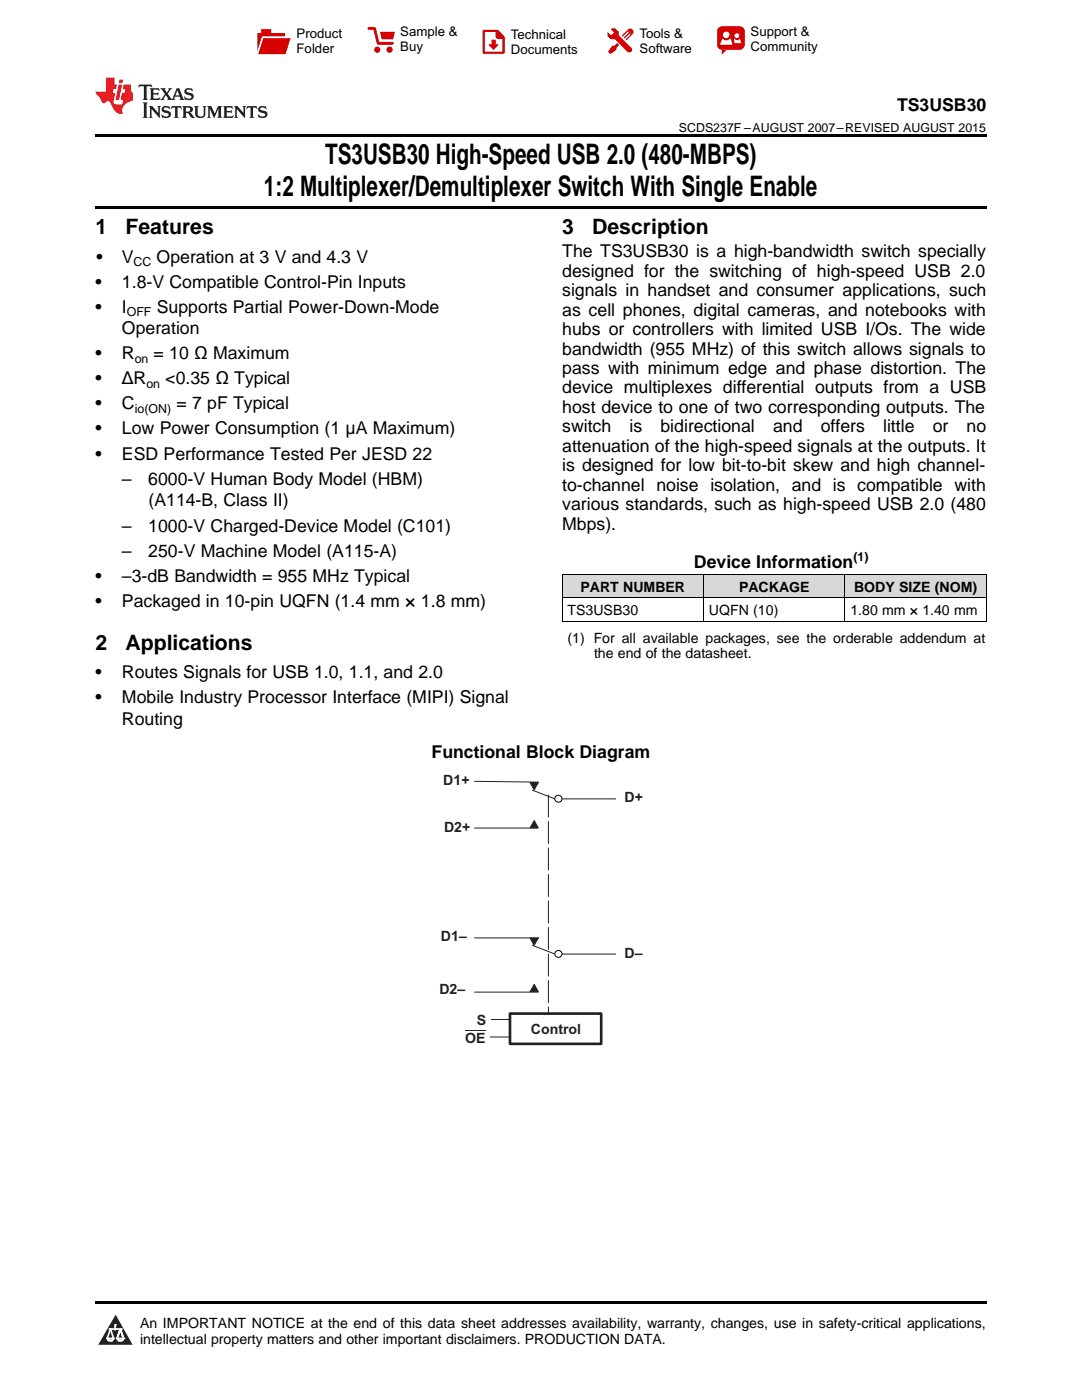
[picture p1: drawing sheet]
<svg xmlns="http://www.w3.org/2000/svg" width="216mm" height="279mm" viewBox="0 0 216 279" stroke-linecap="round" stroke-linejoin="round" font-family="sans-serif">
<defs><g id="words">
<g font-size="5.6">
<text x="64.9" y="32.8">TS3USB30 High-Speed USB 2.0 (480-MBPS)</text>
<text x="52.7" y="39.2">1:2 Multiplexer/Demultiplexer Switch With Single Enable</text>
</g>
<g font-size="4.2">
<text x="19" y="46.7">1</text>
<text x="25" y="46.7">Features</text>
<text x="112.2" y="46.7">3</text>
<text x="118.2" y="46.7">Description</text>
<text x="19" y="129.6">2</text>
<text x="25" y="129.6">Applications</text>
</g>
<g font-size="3.5">
<text x="179" y="22.2">TS3USB30</text>
<text x="19.2" y="52.4">•</text>
<text x="24.3" y="52.4">V</text>
<text x="31.3" y="52.4">Operation at 3 V and 4.3 V</text>
<text x="112.2" y="51.4">The TS3USB30 is a high-bandwidth switch specially</text>
<text x="19" y="57.4">•</text>
<text x="24.3" y="57.4">1.8-V Compatible Control-Pin Inputs</text>
<text x="112.2" y="55.2">designed for the switching of high-speed USB 2.0</text>
<text x="112.2" y="59.1">signals in handset and consumer applications, such</text>
<text x="19" y="62.4">•</text>
<text x="24.3" y="62.4">I</text>
<text x="31.3" y="62.4">Supports Partial Power-Down-Mode</text>
<text x="112.2" y="63">as cell phones, digital cameras, and notebooks with</text>
<text x="19" y="71.7">•</text>
<text x="24.3" y="66.7">Operation</text>
<text x="24.3" y="71.7">R</text>
<text x="30.7" y="71.7">= 10 Ω Maximum</text>
<text x="112.2" y="66.9">hubs or controllers with limited USB I/Os. The wide</text>
<text x="112.2" y="70.8">bandwidth (955 MHz) of this switch allows signals to</text>
<text x="19" y="76.7">•</text>
<text x="24.3" y="76.7">ΔR</text>
<text x="33" y="76.7">&lt;0.35 Ω Typical</text>
<text x="112.2" y="74.6">pass with minimum edge and phase distortion. The</text>
<text x="19" y="81.7">•</text>
<text x="24.3" y="81.7">C</text>
<text x="35.2" y="81.7">= 7 pF Typical</text>
<text x="112.2" y="78.5">device multiplexes differential outputs from a USB</text>
<text x="112.2" y="82.4">host device to one of two corresponding outputs. The</text>
<text x="19" y="86.7">•</text>
<text x="24.3" y="86.7">Low Power Consumption (1 μA Maximum)</text>
<text x="112.2" y="86.3">switch</text>
<text x="125.6" y="86.3">is</text>
<text x="131.8" y="86.3">bidirectional</text>
<text x="154.2" y="86.3">and</text>
<text x="163.8" y="86.3">offers</text>
<text x="176.2" y="86.3">little</text>
<text x="186.1" y="86.3">or</text>
<text x="192.9" y="86.3">no</text>
<text x="19" y="91.7">•</text>
<text x="24.3" y="91.7">ESD Performance Tested Per JESD 22</text>
<text x="112.2" y="90.2">attenuation of the high-speed signals at the outputs. It</text>
<text x="112.2" y="94.1">is designed for low bit-to-bit skew and high channel-</text>
<text x="24.3" y="96.8">–</text>
<text x="29.6" y="96.8">6000-V Human Body Model (HBM)</text>
<text x="29.6" y="101">(A114-B, Class II)</text>
<text x="112.2" y="97.9">to-channel noise isolation, and is compatible with</text>
<text x="112.2" y="101.8">various standards, such as high-speed USB 2.0 (480</text>
<text x="24.3" y="106.1">–</text>
<text x="29.6" y="106.1">1000-V Charged-Device Model (C101)</text>
<text x="112.2" y="105.7">Mbps).</text>
<text x="24.3" y="111.2">–</text>
<text x="29.6" y="111.2">250-V Machine Model (A115-A)</text>
<text x="138.5" y="113.4">Device Information</text>
<text x="19" y="116.2">•</text>
<text x="24.3" y="116.2">–3-dB Bandwidth = 955 MHz Typical</text>
<text x="19" y="121.2">•</text>
<text x="24.3" y="121.2">Packaged in 10-pin UQFN (1.4 mm × 1.8 mm)</text>
<text x="19" y="135.4">•</text>
<text x="24.3" y="135.4">Routes Signals for USB 1.0, 1.1, and 2.0</text>
<text x="19" y="140.4">•</text>
<text x="24.3" y="140.4">Mobile Industry Processor Interface (MIPI) Signal</text>
<text x="24.3" y="144.6">Routing</text>
<text x="86.1" y="151.3">Functional Block Diagram</text>
</g>
<g font-size="2.8">
<text x="115.8" y="118.1">PART NUMBER</text>
<text x="147.5" y="118.1">PACKAGE</text>
<text x="170.4" y="118.1">BODY SIZE (NOM)</text>
<text x="113.2" y="122.7">TS3USB30</text>
<text x="141.5" y="122.7">UQFN (10)</text>
<text x="169.7" y="122.7">1.80 mm × 1.40 mm</text>
<text x="113.2" y="128.2">(1) For all available packages, see the orderable addendum at</text>
<text x="118.5" y="131.4">the end of the datasheet.</text>
<text x="27.9" y="265">An IMPORTANT NOTICE at the end of this data sheet addresses availability, warranty, changes, use in safety-critical applications,</text>
<text x="27.9" y="268.2">intellectual property matters and other important disclaimers. PRODUCTION DATA.</text>
</g>
<g font-size="2.8" fill="#231f20">
<text x="88.5" y="156.7">D1+</text>
<text x="124.6" y="160">D+</text>
<text x="88.6" y="166">D2+</text>
<text x="88" y="187.7">D1–</text>
<text x="124.6" y="191.2">D–</text>
<text x="87.7" y="198.4">D2–</text>
<text x="92.8" y="208.1">OE</text>
<text x="95.2" y="204.5">S</text>
<text x="105.9" y="206.3">Control</text>
</g>
<g font-size="2.6">
<text x="59.2" y="7.6">Product</text>
<text x="59.2" y="10.6">Folder</text>
<text x="79.9" y="7.3">Sample &amp;</text>
<text x="79.9" y="10.2">Buy</text>
<text x="101.9" y="7.8">Technical</text>
<text x="101.9" y="10.8">Documents</text>
<text x="127.6" y="7.6">Tools &amp;</text>
<text x="127.6" y="10.6">Software</text>
<text x="149.8" y="7.2">Support &amp;</text>
<text x="149.8" y="10.2">Community</text>
</g>
<g font-size="2.5">
<text x="135.5" y="26.3">SCDS237F –AUGUST 2007–REVISED AUGUST 2015</text>
<text x="26.6" y="53.1">CC</text>
<text x="25.3" y="63.1">OFF</text>
<text x="26.9" y="72.4">on</text>
<text x="29.2" y="77.4">on</text>
<text x="26.9" y="82.4">io(ON)</text>
<text x="170.3" y="112">(1)</text>
</g>
</g></defs>
<g fill="#d8d8d8">
<path d="M112.2 114.7h28.2v4.6h-28.2z"/>
<path d="M140.4 114.7h28.2v4.6h-28.2z"/>
<path d="M168.6 114.7h28.2v4.6h-28.2z"/>
</g>
<path d="M23.1 262.4l3.4 6h-6.9z" fill="#231f20"/>
<path d="M21.4 267.1h1.2l-.3 .5h-.3a.55 .55 0 0 1-.6-.5z" fill-rule="evenodd" fill="#fff"/>
<path d="M21.4 267.1h1.2l-.3 .5h-.3a.55 .55 0 0 1-.6-.5z" fill="none" stroke="#231f20" stroke-width=".34"/>
<path d="M21.4 267.1l1.2 .1-.3 .4h-.5z" fill="none" stroke="#fff" stroke-width=".34"/>
<path d="M23 265.3h.1" fill="none" stroke="#fff" stroke-width=".34"/>
<path d="M23 264.4v.9z" fill="#fff"/>
<path d="M23 264.4v.9z" fill="none" stroke="#fff" stroke-width=".34"/>
<circle cx="23" cy="264.4" r=".17" fill="#fff"/>
<path d="M21.9 265.2h.1" fill="none" stroke="#fff" stroke-width=".34"/>
<path d="M21.9 265.2h2.3z" fill="#fff"/>
<path d="M21.9 265.2h2.3z" fill="none" stroke="#fff" stroke-width=".34"/>
<circle cx="24.2" cy="265.2" r=".17" fill="#fff"/>
<path d="M23.3 267.1h.1" fill="none" stroke="#fff" stroke-width=".34"/>
<path d="M24 265.2l-.7 1.9z" fill="#fff"/>
<path d="M24 265.2l-.7 1.9z" fill="none" stroke="#fff" stroke-width=".34"/>
<path d="M24 265.2l.7 1.9z" fill="#fff"/>
<path d="M24 265.2l.7 1.9z" fill="none" stroke="#fff" stroke-width=".34"/>
<path d="M24.6 267.1h.1" fill="none" stroke="#fff" stroke-width=".34"/>
<circle cx="21.4" cy="267.1" r=".17" fill="#fff"/>
<path d="M22.1 265.2l-.7 1.9z" fill="#fff"/>
<path d="M22.1 265.2l-.7 1.9z" fill="none" stroke="#fff" stroke-width=".34"/>
<path d="M22.1 265.2l.5 1.9z" fill="#fff"/>
<path d="M22.1 265.2l.5 1.9z" fill="none" stroke="#fff" stroke-width=".34"/>
<circle cx="22.6" cy="267.1" r=".17" fill="#fff"/>
<path d="M23.4 267.1h1.3a.65 .65 0 0 1-.7 .5 .65 .65 0 0 1-.6-.5z" fill-rule="evenodd" fill="#fff"/>
<path d="M23.4 267.1h1.3a.65 .65 0 0 1-.7 .5 .65 .65 0 0 1-.6-.5z" fill="none" stroke="#231f20" stroke-width=".34"/>
<path d="M23.4 267.1h1.3l-.4 .5h-.6z" fill="none" stroke="#fff" stroke-width=".34"/>
<path d="M23.3 267.1h.1" fill="none" stroke="#fff" stroke-width=".34"/>
<circle cx="24.7" cy="267.1" r=".17" fill="#fff"/>
<path d="M19 259.7h177.8v.5h-177.8z" fill="#000"/>
<path d="M106.2 157.7l4.5 1.7M112.1 159.4h10.8" fill="none" stroke="#231f20" stroke-width=".2"/>
<circle cx="111.4" cy="159.4" r=".7" fill="#fff"/>
<circle cx="111.4" cy="159.4" r=".7" fill="none" stroke="#010202" stroke-width=".2"/>
<path d="M106.2 188.7l4.5 1.7M112.1 190.4h10.8" fill="none" stroke="#231f20" stroke-width=".2"/>
<circle cx="111.4" cy="190.4" r=".7" fill="#fff"/>
<circle cx="111.4" cy="190.4" r=".7" fill="none" stroke="#010202" stroke-width=".2"/>
<path d="M101.8 202.3h18.2v6h-18.2z" fill="none" stroke="#231f20" stroke-width=".53"/>
<path d="M105.8 156.2h1.6l-.8 1.4z" fill="#231f20"/>
<path d="M105.8 156.2h1.6l-.8 1.4z" fill="none" stroke="#231f20" stroke-width=".2"/>
<path d="M105.8 187.2h1.6l-.8 1.4z" fill="#231f20"/>
<path d="M105.8 187.2h1.6l-.8 1.4z" fill="none" stroke="#231f20" stroke-width=".2"/>
<path d="M106.6 196.5l.8 1.4h-1.6z" fill="#231f20"/>
<path d="M106.6 196.5l.8 1.4h-1.6z" fill="none" stroke="#231f20" stroke-width=".2"/>
<path d="M106.6 163.8l.8 1.4h-1.6z" fill="#231f20"/>
<path d="M94.7 155.9l12.7 .2M94.7 165.3h12.6M106.6 163.8l.8 1.4h-1.6zM94.7 187.2h12.8M94.7 198h12.7M92.8 205.7h4.1M97.8 207h3.8M98 203.5h3.8" fill="none" stroke="#231f20" stroke-width=".2"/>
<path d="M109.4 158.7v43.8" fill="none" stroke="#231f20" stroke-width=".2" stroke-dasharray="4.4 .9"/>
<path d="M112.2 119.3h84.6M112.2 114.6h84.6M112.2 114.7v9.3M140.4 114.7v9.3M168.6 114.7v9.3M196.8 114.7v9.3M112.2 123.9h84.6" fill="none" stroke="#000" stroke-width=".2"/>
<path d="M19 26.8h177.8v.6h-177.8zM19 41.2h177.8v.5h-177.8z" fill="#000"/>
<path d="M27.7 16.9l-.1 .6 .6-.3h.5v.2v2.2l-.2 .4h1l-.2-.4v-2.2v-.2h.5l.6 .3-.2-.6zM29.9 17.6l.2 .4v1.6l-.2 .4h1.9l.1-.6a1.09 1.09 0 0 1-1.3 .1v-.6h.6l.4 .2v-.7l-.2 .2h-.8v-.6l.2-.1a1.01 1.01 0 0 1 1 .3l-.1-.6zM32 17.6l.9 1.2-1 1.2h.9l-.2-.3 .5-.7 .5 .7-.3 .3h1.7l-.2-.3 .1-.4h1l.1 .4-.2 .3h1l-.3-.4-.7-2h-.5l-1 2.2-.8-1.1 .9-1.1h-.9l.2 .2-.4 .7-.4-.7 .2-.2zM35.4 18l.4 1h-.8zM37 17.7a.66 .66 0 0 0-.2 .8 .66 .66 0 0 0 .6 .4l.7 .2 .1 .2a.8 .8 0 0 1-.7 .4 .8 .8 0 0 1-.7-.5l.1 .8 .2-.2a.94 .94 0 0 0 1.1 .1 .94 .94 0 0 0 .4-.9 1.48 1.48 0 0 0-1.3-.6v-.4a1.1 1.1 0 0 1 1.2 .2l-.2-.6-.2 .1-.5-.1zM28.5 20.4l.2 .4v2.3l-.2 .4h1l-.2-.4v-2.3l.2-.4zM29.7 21.2l.2 .4v1.5l-.2 .4h.8l-.3-.4 .1-1.3 1.6 1.8v-2l.2-.4h-.7l.2 .2v1.1l-1.2-1.3zM32.5 21.3a.66 .66 0 0 0-.2 .8 .66 .66 0 0 0 .6 .4l.6 .2 .2 .2a.8 .8 0 0 1-.8 .4 .8 .8 0 0 1-.7-.5l.2 .7 .2-.1a.94 .94 0 0 0 1 .1 .94 .94 0 0 0 .5-1 1.47 1.47 0 0 0-1.3-.6l-.1-.3a1.1 1.1 0 0 1 1.3 .2l-.2-.6-.2 .1-.5-.2zM34.3 21.2l-.2 .6a.64 .64 0 0 1 .8-.3v1.6l-.2 .4h1l-.3-.4 .1-1.6a.66 .66 0 0 1 .8 .3l-.2-.6zM36.3 21.2l.3 .4v1.5l-.3 .4h1l-.2-.2v-.7h.5l.1 .1a.8 .8 0 0 0 1.2 .7l-1-1a.62 .62 0 0 0 .6-.5 .62 .62 0 0 0-.6-.7zM37.1 21.5h.1a.48 .48 0 0 1 .6 0 .48 .48 0 0 1 .1 .6l-.2 .1-.6 .1zM38.7 21.2l.2 .2a2.29 2.29 0 0 0 .4 2 1.05 1.05 0 0 0 1.7-.7v-1.3l.2-.2h-.8l.2 .4v1.1a.61 .61 0 0 1-.6 .6 .61 .61 0 0 1-.6-.6v-1.1l.3-.4zM41.3 21.2l.3 .4v1.5l-.3 .4h.8l-.2-.4v-1.4l.8 1.9 .9-1.9v1.4l-.2 .4h.9l-.2-.4v-1.5l.2-.4h-.8l-.7 1.5-.6-1.5zM44.5 21.2l.2 .4v1.5l-.2 .4h1.9l.2-.6a1.1 1.1 0 0 1-1.4 .2v-.7h.6l.4 .2v-.6l-.2 .1-.8 .1v-.6l.2-.1a1.02 1.02 0 0 1 1.1 .2l-.2-.5zM46.7 21.2l.2 .4v1.5l-.2 .4h.8l-.3-.4 .1-1.3 1.6 1.8v-2l.2-.4h-.7l.2 .2v1.1l-1.2-1.3zM49.3 21.2l-.1 .6a.64 .64 0 0 1 .8-.3v1.6l-.3 .4h1l-.2-.4v-1.6a.66 .66 0 0 1 .8 .3l-.1-.6zM51.7 21.3a.66 .66 0 0 0-.2 .7 .66 .66 0 0 0 .7 .5l.6 .2 .1 .2a.8 .8 0 0 1-.7 .4 .8 .8 0 0 1-.7-.5l.1 .7 .2-.1a.94 .94 0 0 0 1.1 .1 .94 .94 0 0 0 .4-1 1.48 1.48 0 0 0-1.2-.6l-.1-.3a1.1 1.1 0 0 1 1.2 .2l-.2-.6-.1 .1-.6-.2z" fill="#231f20"/>
<path d="M21.1 15.5v2.8h-2v.4l.9 .9a.96 .96 0 0 0 1 1 .59 .59 0 0 1 .5-.4 .59 .59 0 0 1 .5 .3l.4 .8a1.61 1.61 0 0 0 2.1 1.3 1.63 1.63 0 0 1 1.1-2.2l.9-.3v-1.5a1.6 1.6 0 0 1-.4-1.7h-1.4l-.2 .9h.5l-.2 .8h-.5l-.2 1v.3h.5l-.2 .9h-.7a.74 .74 0 0 1-1-.6l.3-1.6h-.5l.2-.8h.5l.1-.9h-.4v-1.4zM23.7 16.9l-.7 3h.8l.6-3zM23.8 15.9l-.1 .7h.7l.2-.7z" fill="#ee1d23"/>
<g fill="#d60000">
<path d="M52.1 5.8h2v.8h2.8v4.2h-5.5v-4.2h.7z" fill-rule="evenodd"/>
<path d="M52.4 7.5h5.6l-1 3.3h-5.6z" fill-rule="evenodd"/>
</g>
<path d="M52.4 7.4h5.7l-.1 .1h-5.5l-1.1 3.3z" fill-rule="evenodd" fill="#fff"/>
<path d="M52.4 7.4h5.7l-.1 .1h-5.5l-1.1 3.3z" fill="none" stroke="#fff" stroke-width=".2"/>
<path d="M73.6 5.7h1.1l.7 2.9h2.9" fill="none" stroke="#d60000" stroke-width=".55"/>
<g fill="#d60000">
<path d="M75.8 6.3h3l-.4 1.6h-2.2z" fill-rule="evenodd"/>
<circle cx="75.3" cy="9.9" r=".62"/>
<circle cx="77.7" cy="9.9" r=".62"/>
</g>
<path d="M96.5 6.2h2.7l1.3 1.2v3.1h-4z" fill="none" stroke="#d60000" stroke-width=".44"/>
<g fill="#d60000">
<path d="M98.1 7.9h.8v1h.5l-.9 1.1-1-1v-.1h.6z" fill-rule="evenodd"/>
<path d="M98.9 6.2h.3l1.3 1.2v.4h-1.3l-.3-.4z" fill-rule="evenodd"/>
<path d="M121.9 5.7h.8l.7 .6 .1 .7 2.5 2.5-.8 .8-2.3-2.3-1.1-.2-.6-.6v-.8l.7 .6 .5-.4v-.2l-.5-.5z" fill-rule="evenodd"/>
<path d="M122.2 9.1h.4l.5-.5 .4 .4-.5 .5v.4l-1.2 .9-.5-.5z" fill-rule="evenodd"/>
<path d="M125.3 5.9a.67 .67 0 0 1 .9 0 .67 .67 0 0 1 0 .9z" fill-rule="evenodd"/>
<path d="M125.3 5.9l.9 .9-1.2 1.2h-.2v-.2l1-.9v-.2h-.2l-.9 1h-.2v-.2l.9-1 .1-.2h-.3l-.9 1h-.2v-.2z" fill-rule="evenodd"/>
<circle cx="125.6" cy="9.9" r=".54"/>
</g>
<path d="M123.3 6.3v.7" fill="none" stroke="#d60000" stroke-width=".2"/>
<g fill="#d60000">
<path d="M143.4 5.5l.6-.2h3.6a.95 .95 0 0 1 1 .9v2.8a.95 .95 0 0 1-1 .9h-3.6a.95 .95 0 0 1-.9-.9v-2.8z" fill-rule="evenodd"/>
<path d="M144 9.9h.9l-.7 .9h-.2z" fill-rule="evenodd"/>
</g>
<g fill="#fff">
<path d="M146.6 8.6h1.3z"/>
<path d="M144.1 7.8h.3l.1 .2h.8l.2-.2h.3l.4 1.1h-2.5z" fill-rule="evenodd"/>
<path d="M146.4 7.8h.3l.1 .2h.5l.2-.2h.2l.2 .8h-1.3z" fill-rule="evenodd"/>
<circle cx="144.9" cy="6.9" r=".65"/>
<circle cx="147" cy="7.1" r=".48"/>
</g>
<use href="#words"/>
</svg>
